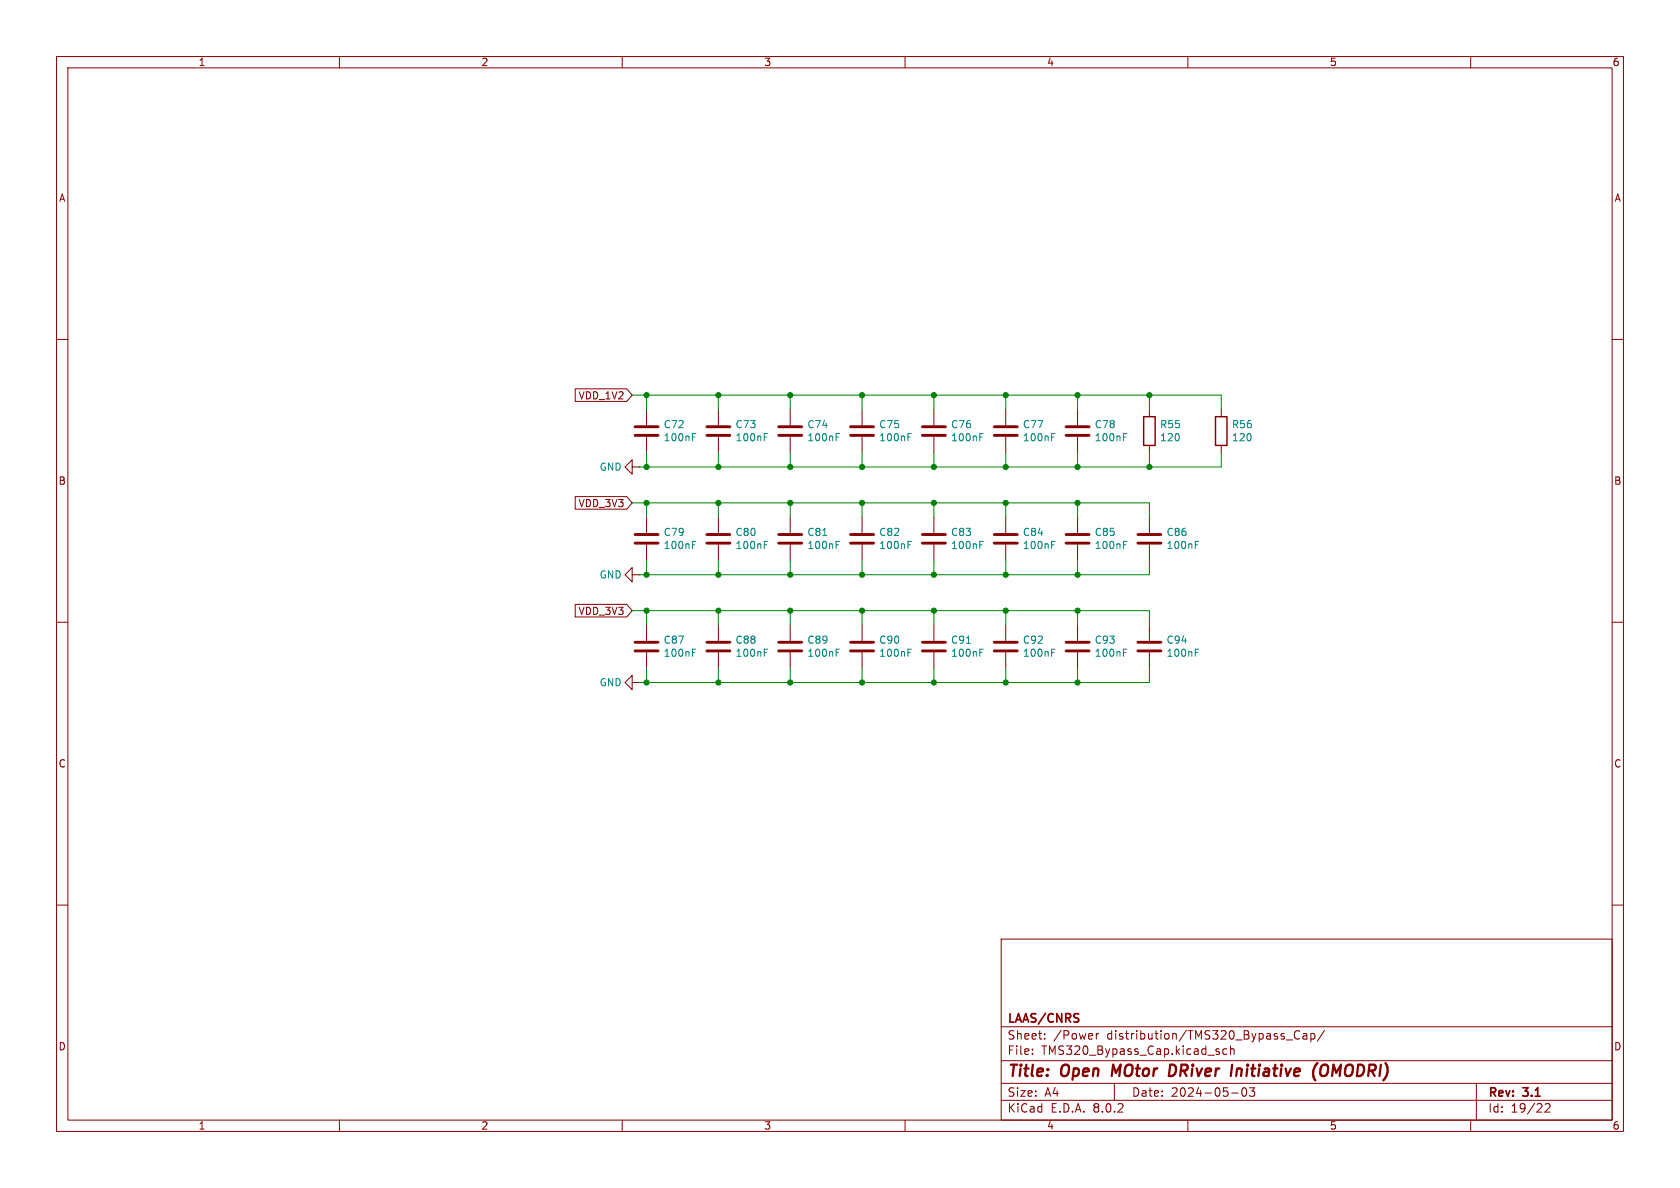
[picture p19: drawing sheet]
<svg xmlns="http://www.w3.org/2000/svg" width="297mm" height="210mm" viewBox="0 0 297 210" stroke-linecap="round" stroke-linejoin="round" font-family="sans-serif">
<defs><g id="words">
<g font-size="2.8" fill="#840000">
<text x="178" y="190.9">Title:</text>
<text x="187.7" y="190.9">Open</text>
<text x="197.4" y="190.9">MOtor</text>
<text x="208.3" y="190.9">DRiver</text>
<text x="220.1" y="190.9">Initiative</text>
<text x="235.3" y="190.9">(OMODRI)</text>
</g>
<g font-size="2.1" fill="#840000">
<text x="178" y="184">Sheet:</text>
<text x="178" y="181.2">LAAS/CNRS</text>
<text x="186.2" y="184">/Power</text>
<text x="195.7" y="184">distribution/TMS320_Bypass_Cap/</text>
<text x="178" y="186.7">File:</text>
<text x="184.1" y="186.7">TMS320_Bypass_Cap.kicad_sch</text>
<text x="178" y="196.9">KiCad</text>
<text x="178" y="194.1">Size:</text>
<text x="184.7" y="194.1">A4</text>
<text x="185.7" y="196.9">E.D.A.</text>
<text x="193.3" y="196.9">8.0.2</text>
<text x="200" y="194.1">Date:</text>
<text x="207" y="194.1">2024-05-03</text>
<text x="263" y="194.3">Rev:</text>
<text x="263" y="196.9">Id:</text>
<text x="267.1" y="196.9">19/22</text>
<text x="269.4" y="194.3">3.1</text>
</g>
<g font-size="1.8" fill="#840000">
<text x="35" y="11.9">1</text>
<text x="85" y="11.9">2</text>
<text x="135" y="11.9">3</text>
<text x="185" y="11.9">4</text>
<text x="235" y="11.9">5</text>
<text x="285" y="11.9">6</text>
<text x="10.3" y="35.9">A</text>
<text x="285.3" y="35.9">A</text>
<text x="102.2" y="70.8">VDD_1V2</text>
<text x="10.3" y="85.9">B</text>
<text x="102.2" y="89.9">VDD_3V3</text>
<text x="285.3" y="85.9">B</text>
<text x="102.2" y="108.9">VDD_3V3</text>
<text x="10.3" y="135.9">C</text>
<text x="285.3" y="135.9">C</text>
<text x="10.3" y="185.9">D</text>
<text x="285.3" y="185.9">D</text>
<text x="35" y="199.9">1</text>
<text x="85" y="199.9">2</text>
<text x="135" y="199.9">3</text>
<text x="185" y="199.9">4</text>
<text x="235" y="199.9">5</text>
<text x="285" y="199.9">6</text>
</g>
<g font-size="1.8" fill="#008484">
<text x="117.2" y="75.9">C72</text>
<text x="129.9" y="75.9">C73</text>
<text x="142.6" y="75.9">C74</text>
<text x="155.3" y="75.9">C75</text>
<text x="168" y="75.9">C76</text>
<text x="180.7" y="75.9">C77</text>
<text x="193.4" y="75.9">C78</text>
<text x="205" y="75.9">R55</text>
<text x="217.7" y="75.9">R56</text>
<text x="105.9" y="83.4">GND</text>
<text x="117.2" y="78.2">100nF</text>
<text x="129.9" y="78.2">100nF</text>
<text x="142.6" y="78.2">100nF</text>
<text x="155.3" y="78.2">100nF</text>
<text x="168" y="78.2">100nF</text>
<text x="180.7" y="78.2">100nF</text>
<text x="193.4" y="78.2">100nF</text>
<text x="205" y="78.2">120</text>
<text x="217.7" y="78.2">120</text>
<text x="117.2" y="94.9">C79</text>
<text x="129.9" y="94.9">C80</text>
<text x="142.6" y="94.9">C81</text>
<text x="155.3" y="94.9">C82</text>
<text x="168" y="94.9">C83</text>
<text x="180.7" y="94.9">C84</text>
<text x="193.4" y="94.9">C85</text>
<text x="206.1" y="94.9">C86</text>
<text x="117.2" y="97.3">100nF</text>
<text x="129.9" y="97.3">100nF</text>
<text x="142.6" y="97.3">100nF</text>
<text x="155.3" y="97.3">100nF</text>
<text x="168" y="97.3">100nF</text>
<text x="180.7" y="97.3">100nF</text>
<text x="193.4" y="97.3">100nF</text>
<text x="206.1" y="97.3">100nF</text>
<text x="105.9" y="102.5">GND</text>
<text x="117.2" y="114">C87</text>
<text x="129.9" y="114">C88</text>
<text x="142.6" y="114">C89</text>
<text x="155.3" y="114">C90</text>
<text x="168" y="114">C91</text>
<text x="180.7" y="114">C92</text>
<text x="193.4" y="114">C93</text>
<text x="206.1" y="114">C94</text>
<text x="117.2" y="116.3">100nF</text>
<text x="129.9" y="116.3">100nF</text>
<text x="142.6" y="116.3">100nF</text>
<text x="155.3" y="116.3">100nF</text>
<text x="168" y="116.3">100nF</text>
<text x="180.7" y="116.3">100nF</text>
<text x="193.4" y="116.3">100nF</text>
<text x="206.1" y="116.3">100nF</text>
<text x="105.9" y="121.5">GND</text>
</g>
</g></defs>
<g fill="none" stroke="#840000" stroke-width=".18">
<path d="M10 10h277v190h-277zM12 12h273v186h-273zM60 10v2M110 10v2M160 10v2M210 10v2M260 10v2M10 60h2M285 60h2M101.7 68.7h9.1l1 1.2-1 1.1h-9.1zM114.3 72.4v2.8M114.3 77.2v2.8"/>
<path d="M127 72.4v2.8M127 77.2v2.8M139.7 72.4v2.8M139.7 77.2v2.8M152.4 72.4v2.8M152.4 77.2v2.8M165.1 72.4v2.8M165.1 77.2v2.8M177.8 72.4v2.8M177.8 77.2v2.8M190.5 72.4v2.8M190.5 77.2v2.8"/>
<path d="M203.2 72.4v1.3M203.2 78.7v1.3M215.9 72.4v1.3M215.9 78.7v1.3M101.7 87.8h9.1l1 1.1-1 1.1h-9.1zM111.8 82.6v-1.3l-1.3 1.3 1.3 1.2v-1.2h1.2M113 82.6h.1M114.3 91.4v2.8M114.3 96.3v2.8M127 91.4v2.8M127 96.3v2.8M139.7 91.4v2.8"/>
<path d="M139.7 96.3v2.8M152.4 91.4v2.8M152.4 96.3v2.8M165.1 91.4v2.8M165.1 96.3v2.8M177.8 91.4v2.8M177.8 96.3v2.8M190.5 91.4v2.8M190.5 96.3v2.8M203.2 91.4v2.8M203.2 96.3v2.8M10 110h2"/>
<path d="M101.7 106.8h9.1l1 1.2-1 1.1h-9.1zM111.8 101.6v-1.3l-1.3 1.3 1.3 1.3v-1.3h1.2M113 101.6h.1M114.3 110.5v2.8M114.3 115.3v2.8M127 110.5v2.8M127 115.3v2.8M139.7 110.5v2.8M139.7 115.3v2.8M152.4 110.5v2.8M152.4 115.3v2.8M165.1 110.5v2.8"/>
<path d="M165.1 115.3v2.8M177.8 110.5v2.8M177.8 115.3v2.8M190.5 110.5v2.8M190.5 115.3v2.8M203.2 110.5v2.8M203.2 115.3v2.8M285 110h2M111.8 120.7v-1.3l-1.3 1.3 1.3 1.2v-1.2h1.2M113 120.7h.1M10 160h2M285 160h2"/>
<path d="M177 166h108v32h-108zM60 198v2M110 198v2M160 198v2M177 194.5h108M177 191.5h108M177 187.5h108M177 181.5h108M182.5 186.3v.1M182.5 185.5v.1M184.7 183.6v.1M184.7 182.8v.1"/>
<path d="M193.8 182.7v1M194.2 182.7l-.2 .1-.2 .2M197 191.5v3M210 198v2M215.4 185.9l.2 .2-.2 .3M215.4 185.4l.1 .1M216.9 185.5l-.4-.1-.3 .3v.4l.1 .2h.6M217.5 185.5l.2-.1 .4 .1 .1 .9M217.5 184.9v1.5M217.7 193.2h1.2M219.7 192.4l.2-.1a.81 .81 0 0 1 .6 .6 .81 .81 0 0 1-.3 .8l-.2 .1a.81 .81 0 0 1-.3-1.4zM220.9 192.3h.9l-.5 .6 .4 .1v.7l-.2 .1h-.4l-.2-.1"/>
<path d="M229.7 182.3a.6 .6 0 0 0-.7 0 .6 .6 0 0 0-.2 .8 .56 .56 0 0 0 .3 .5 .56 .56 0 0 0 .6 0M230.4 182.8h.6v.9M231 183.1h-.5a.29 .29 0 0 0-.2 .3 .29 .29 0 0 0 .2 .3l.5-.1M231.7 182.8l.5-.1 .3 .3v.4l-.2 .2h-.6M231.7 182.7v1.5M234.2 182.1l-1.3 2M260 198v2M261 191.5v6.5M273.2 195.2l.5-.1 .3 .1v.3l-.9 1.1h.9"/>
</g>
<path d="M196.8 188.2l-.3 2M207.6 188.3l-.7-.1-.3 2h.5l.5-.3M218.7 188.9l-.2 1.3M219.3 188.9l-.6 .2M232.3 190.6l.2 .4M232.9 187.9l-.6 .9M234.6 188.3a.73 .73 0 0 0-1.1 .6l-.1 .6v.4l.2 .2a.71 .71 0 0 0 1-.2" fill="none" stroke="#840000" stroke-width=".4"/>
<g fill="none" stroke="#840000" stroke-width=".51">
<path d="M112.3 77h4M112.3 75.4h4M125 77h4M125 75.4h4M137.7 77h4M137.7 75.4h4M150.4 77h4M150.4 75.4h4M163.1 77h4M163.1 75.4h4M175.8 77h4M175.8 75.4h4"/>
<path d="M188.5 77h4M188.5 75.4h4M112.3 96h4M112.3 94.5h4M125 96h4M125 94.5h4M137.7 96h4M137.7 94.5h4M150.4 96h4M150.4 94.5h4M163.1 96h4M163.1 94.5h4"/>
<path d="M175.8 96h4M175.8 94.5h4M188.5 96h4M188.5 94.5h4M201.2 96h4M201.2 94.5h4M112.3 115.1h4M112.3 113.5h4M125 115.1h4M125 113.5h4M137.7 115.1h4M137.7 113.5h4"/>
<path d="M150.4 115.1h4M150.4 113.5h4M163.1 115.1h4M163.1 113.5h4M175.8 115.1h4M175.8 113.5h4M188.5 115.1h4M188.5 113.5h4M201.2 115.1h4M201.2 113.5h4"/>
</g>
<g fill="none" stroke="#008484" stroke-width=".18">
<path d="M122.4 77.3h.4M122.4 76.7h.6M135.1 77.3h.4M135.1 76.7h.6M147.8 77.3h.4M147.8 76.7h.6M160.5 77.3h.4M160.5 76.7h.6M173.2 77.3h.4M173.2 76.7h.6M185.9 77.3h.4M185.9 76.7h.6"/>
<path d="M198.6 77.3h.4M198.6 76.7h.6M122.4 96.3h.4M122.4 95.7h.6M135.1 96.3h.4M135.1 95.7h.6M145.5 94.7h.7M147.8 96.3h.4M147.8 95.7h.6M160.5 96.3h.4M160.5 95.7h.6M173.2 96.3h.4"/>
<path d="M173.2 95.7h.6M185.9 96.3h.4M185.9 95.7h.6M198.6 96.3h.4M198.6 95.7h.6M211.3 96.3h.4M211.3 95.7h.6M122.4 115.4h.4M122.4 114.8h.6M135.1 115.4h.4M135.1 114.8h.6M147.8 115.4h.4"/>
<path d="M147.8 114.8h.6M160.5 115.4h.4M160.5 114.8h.6M170.9 113.7h.7M173.2 115.4h.4M173.2 114.8h.6M185.9 115.4h.4M185.9 114.8h.6M198.6 115.4h.4M198.6 114.8h.6M211.3 115.4h.4M211.3 114.8h.6"/>
</g>
<path d="M202.2 73.7h2v5h-2zM214.9 73.7h2v5h-2z" fill="none" stroke="#840000" stroke-width=".25"/>
<g fill="none" stroke="#008400" stroke-width=".18">
<path d="M111.8 69.9h104.1v2.5M114.3 69.9v2.5M127 69.9v2.5M139.7 69.9v2.5M152.4 69.9v2.5M165.1 69.9v2.5M177.8 69.9v2.5M190.5 69.9v2.5M203.2 69.9v2.5M111.8 88.9h91.4v2.5M114.3 80v2.6M114.3 88.9v2.5"/>
<path d="M114.3 99.1v2.5M127 80v2.6M127 88.9v2.5M127 99.1v2.5M139.7 80v2.6M139.7 88.9v2.5M139.7 99.1v2.5M152.4 80v2.6M152.4 88.9v2.5M152.4 99.1v2.5M165.1 80v2.6M165.1 88.9v2.5"/>
<path d="M165.1 99.1v2.5M177.8 80v2.6M177.8 88.9v2.5M177.8 99.1v2.5M190.5 80v2.6M190.5 88.9v2.5M190.5 99.1v2.5M203.2 80v2.6M203.2 99.1v2.5h-90.2M215.9 80v2.6h-102.9M111.8 108h91.4v2.5M114.3 108v2.5"/>
<path d="M114.3 118.1v2.6M127 108v2.5M127 118.1v2.6M139.7 108v2.5M139.7 118.1v2.6M152.4 108v2.5M152.4 118.1v2.6M165.1 108v2.5M165.1 118.1v2.6M177.8 108v2.5M177.8 118.1v2.6M190.5 108v2.5"/>
<path d="M190.5 118.1v2.6M203.2 118.1v2.6h-90.2"/>
</g>
<g fill="#008400" stroke="#008400" stroke-width=".18">
<circle cx="114.3" cy="120.7" r=".46"/>
<circle cx="165.1" cy="120.7" r=".46"/>
<circle cx="152.4" cy="120.7" r=".46"/>
<circle cx="127" cy="120.7" r=".46"/>
<circle cx="139.7" cy="120.7" r=".46"/>
<circle cx="139.7" cy="108" r=".46"/>
<circle cx="114.3" cy="108" r=".46"/>
<circle cx="127" cy="108" r=".46"/>
<circle cx="139.7" cy="101.6" r=".46"/>
<circle cx="165.1" cy="88.9" r=".46"/>
<circle cx="152.4" cy="82.6" r=".46"/>
<circle cx="152.4" cy="108" r=".46"/>
<circle cx="152.4" cy="101.6" r=".46"/>
<circle cx="165.1" cy="108" r=".46"/>
<circle cx="165.1" cy="101.6" r=".46"/>
<circle cx="190.5" cy="101.6" r=".46"/>
<circle cx="177.8" cy="88.9" r=".46"/>
<circle cx="190.5" cy="88.9" r=".46"/>
<circle cx="177.8" cy="101.6" r=".46"/>
<circle cx="177.8" cy="108" r=".46"/>
<circle cx="190.5" cy="120.7" r=".46"/>
<circle cx="190.5" cy="108" r=".46"/>
<circle cx="177.8" cy="120.7" r=".46"/>
<circle cx="127" cy="82.6" r=".46"/>
<circle cx="127" cy="88.9" r=".46"/>
<circle cx="139.7" cy="88.9" r=".46"/>
<circle cx="139.7" cy="82.6" r=".46"/>
<circle cx="152.4" cy="69.9" r=".46"/>
<circle cx="139.7" cy="69.9" r=".46"/>
<circle cx="114.3" cy="69.9" r=".46"/>
<circle cx="127" cy="69.9" r=".46"/>
<circle cx="114.3" cy="101.6" r=".46"/>
<circle cx="127" cy="101.6" r=".46"/>
<circle cx="114.3" cy="88.9" r=".46"/>
<circle cx="114.3" cy="82.6" r=".46"/>
<circle cx="152.4" cy="88.9" r=".46"/>
<circle cx="190.5" cy="69.9" r=".46"/>
<circle cx="165.1" cy="69.9" r=".46"/>
<circle cx="177.8" cy="69.9" r=".46"/>
<circle cx="190.5" cy="82.6" r=".46"/>
<circle cx="203.2" cy="82.6" r=".46"/>
<circle cx="203.2" cy="69.9" r=".46"/>
<circle cx="165.1" cy="82.6" r=".46"/>
<circle cx="177.8" cy="82.6" r=".46"/>
</g>
<use href="#words"/>
</svg>
